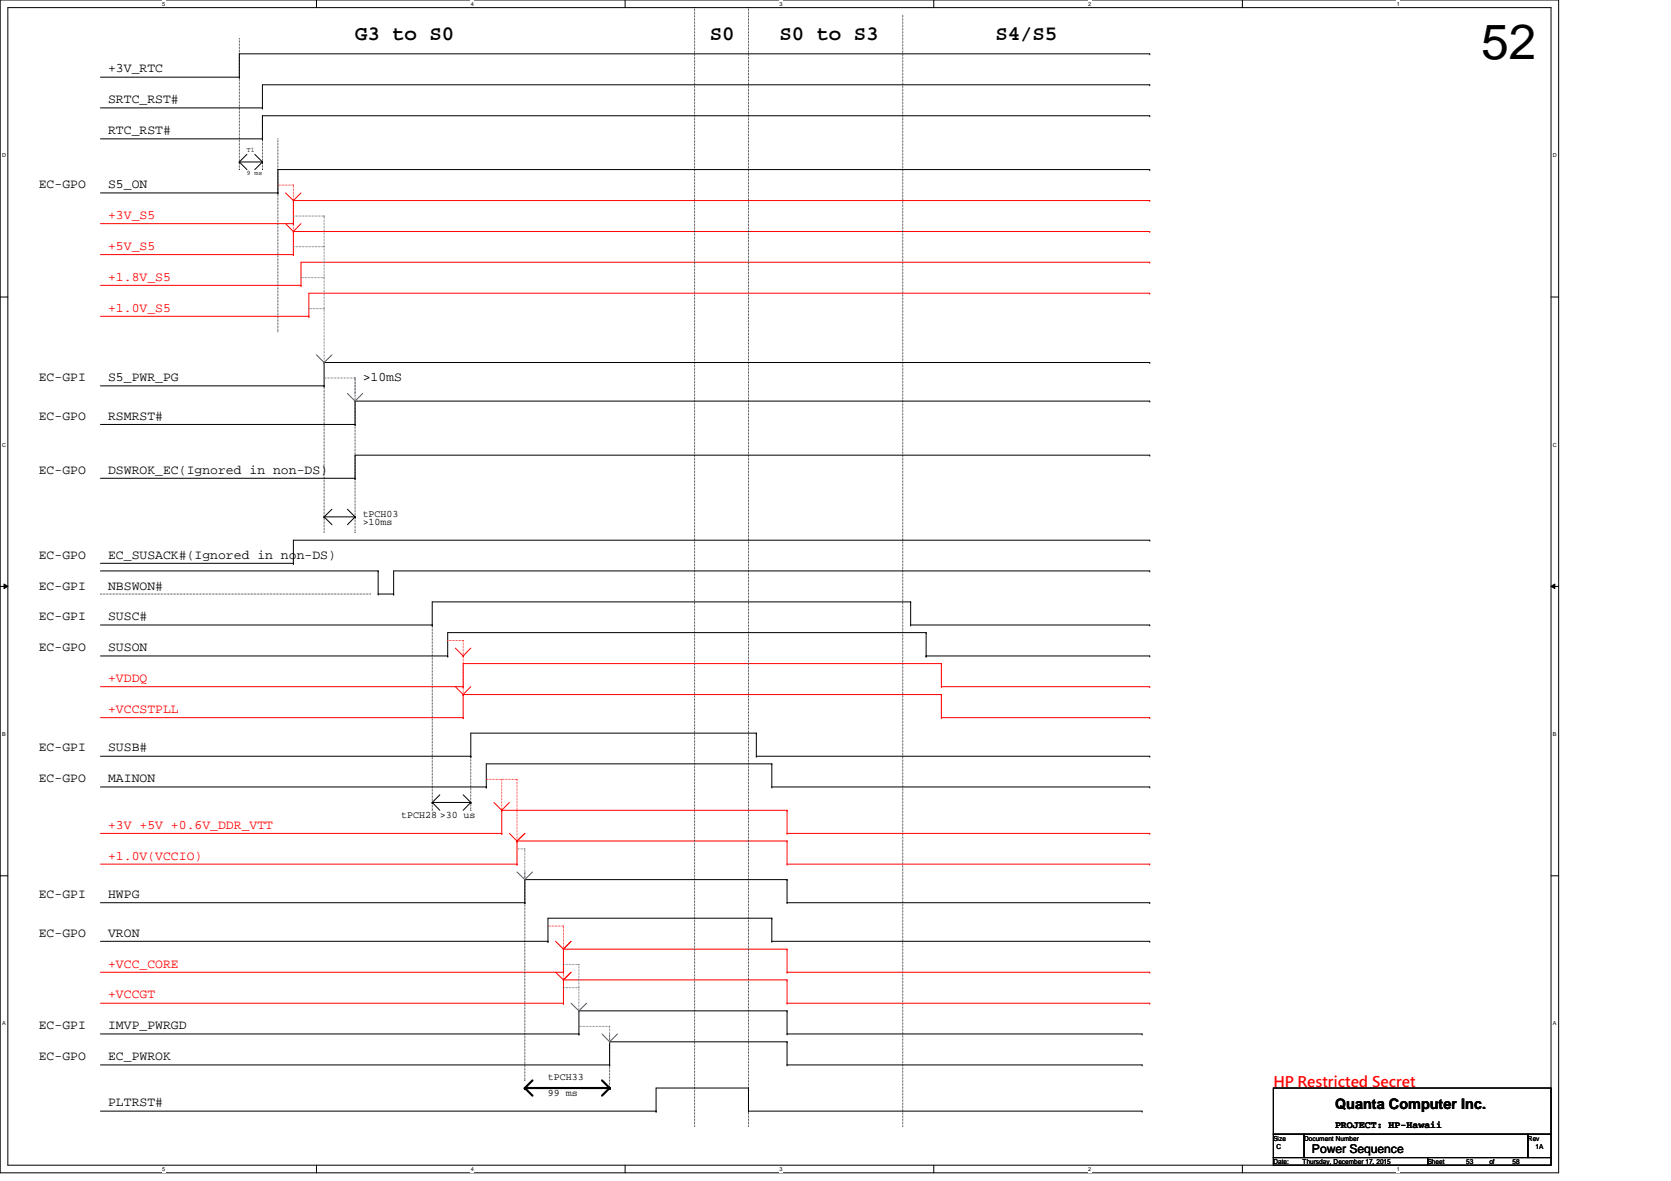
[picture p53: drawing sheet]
<svg xmlns="http://www.w3.org/2000/svg" width="297mm" height="210mm" viewBox="0 0 297 210" stroke-linecap="round" stroke-linejoin="round" font-family="sans-serif">
<defs><g id="words">
<text font-size="8.8" x="263.4" y="10.5">52</text>
<g font-size="3.7">
<text x="63.1" y="7.2">G3 to S0</text>
<text x="126.2" y="7.2">S0</text>
<text x="138.6" y="7.2">S0 to S3</text>
<text x="176.9" y="7.2">S4/S5</text>
</g>
<text font-size="2.6" fill="#f00" x="226.4" y="193.2">HP Restricted Secret</text>
<text font-size="2.6" x="237.3" y="197.1">Quanta Computer Inc.</text>
<g font-size="2.3">
<text x="19.2" y="12.9">+3V_RTC</text>
<text x="19.2" y="18.3">SRTC_RST#</text>
<text x="19.2" y="23.8">RTC_RST#</text>
<text x="6.9" y="33.4">EC-GPO</text>
<text x="19.2" y="33.4">S5_ON</text>
<text x="6.9" y="67.7">EC-GPI</text>
<text x="19.2" y="67.7">S5_PWR_PG</text>
<text x="64.5" y="67.7">&gt;10mS</text>
<text x="6.9" y="74.6">EC-GPO</text>
<text x="19.2" y="74.6">RSMRST#</text>
<text x="6.9" y="84.2">EC-GPO</text>
<text x="19.2" y="84.2">DSWROK_EC(Ignored in non-DS)</text>
<text x="6.9" y="99.3">EC-GPO</text>
<text x="19.2" y="99.3">EC_SUSACK#(Ignored in non-DS)</text>
<text x="6.9" y="104.8">EC-GPI</text>
<text x="19.2" y="104.8">NBSWON#</text>
<text x="6.9" y="110.2">EC-GPI</text>
<text x="19.2" y="110.2">SUSC#</text>
<text x="6.9" y="115.7">EC-GPO</text>
<text x="19.2" y="115.7">SUSON</text>
<text x="6.9" y="133.6">EC-GPI</text>
<text x="19.2" y="133.6">SUSB#</text>
<text x="6.9" y="139.1">EC-GPO</text>
<text x="19.2" y="139.1">MAINON</text>
<text x="6.9" y="159.6">EC-GPI</text>
<text x="19.2" y="159.6">HWPG</text>
<text x="6.9" y="166.5">EC-GPO</text>
<text x="19.2" y="166.5">VRON</text>
<text x="6.9" y="182.9">EC-GPI</text>
<text x="19.2" y="182.9">IMVP_PWRGD</text>
<text x="6.9" y="188.4">EC-GPO</text>
<text x="19.2" y="188.4">EC_PWROK</text>
<text x="19.2" y="196.6">PLTRST#</text>
</g>
<g font-size="2.3" fill="#f00">
<text x="19.2" y="38.9">+3V_S5</text>
<text x="19.2" y="44.4">+5V_S5</text>
<text x="19.2" y="49.9">+1.8V_S5</text>
<text x="19.2" y="55.4">+1.0V_S5</text>
<text x="19.2" y="121.2">+VDDQ</text>
<text x="19.2" y="126.7">+VCCSTPLL</text>
<text x="19.2" y="147.3">+3V +5V +0.6V_DDR_VTT</text>
<text x="19.2" y="152.8">+1.0V(VCCIO)</text>
<text x="19.2" y="172">+VCC_CORE</text>
<text x="19.2" y="177.5">+VCCGT</text>
</g>
<text font-size="2.2" x="233.2" y="205">Power Sequence</text>
<g font-size="1.8">
<text x="64.5" y="91.9">tPCH03</text>
<text x="64.5" y="93.3">&gt;10ms</text>
<text x="71.3" y="145.4">tPCH28 &gt;30 us</text>
<text x="97.4" y="192">tPCH33</text>
<text x="97.4" y="194.8">99 ms</text>
<text x="237.3" y="200.4">PROJECT: HP-Hawaii</text>
</g>
<g font-size="1.2">
<text x="43.9" y="27.1">T1</text>
<text x="43.9" y="31.2">9 ms</text>
<text x="226.4" y="202.7">Size</text>
<text x="231.8" y="202.7">Document Number</text>
<text x="271.6" y="202.7">Rev</text>
<text x="226.4" y="206.9">Date:</text>
<text x="226.9" y="204.1">C</text>
<text x="231.6" y="206.9">Thursday, December 17, 2015</text>
<text x="253.8" y="206.9">Sheet</text>
<text x="260.6" y="206.9">53</text>
<text x="264.7" y="206.9">of</text>
<text x="268.9" y="206.9">58</text>
<text x="273" y="204.1">1A</text>
</g>
<g font-size="1">
<text x="28.8" y="1">5</text>
<text x="83.7" y="1">4</text>
<text x="138.6" y="1">3</text>
<text x="193.4" y="1">2</text>
<text x="248.3" y="1">1</text>
<text x=".4" y="27.9">D</text>
<text x="276.1" y="27.9">D</text>
<text x=".4" y="79.4">C</text>
<text x="276.1" y="79.4">C</text>
<text x=".4" y="130.8">B</text>
<text x="276.1" y="130.8">B</text>
<text x=".4" y="182.2">A</text>
<text x="276.1" y="182.2">A</text>
<text x="28.8" y="208.1">5</text>
<text x="83.7" y="208.1">4</text>
<text x="138.6" y="208.1">3</text>
<text x="193.4" y="208.1">2</text>
<text x="248.3" y="208.1">1</text>
</g>
</g></defs>
<path d="M0 0h277.1v208.4h-277.1zM1.4 1.4h274.3v205.7h-274.3z" fill="none" stroke="#000" stroke-width=".18"/>
<g fill="#fff">
<path d="M28.8 .1h.6v1.1h-.6z"/>
<path d="M28.8 207.2h.6v1.1h-.6z"/>
</g>
<path d="M56.3 0v1.4M56.3 207.1v1.3" fill="none" stroke="#000" stroke-width=".18"/>
<g fill="#fff">
<path d="M83.7 .1h.5v1.1h-.5z"/>
<path d="M83.7 207.2h.5v1.1h-.5z"/>
</g>
<path d="M111.1 0v1.4M111.1 207.1v1.3" fill="none" stroke="#000" stroke-width=".18"/>
<g fill="#fff">
<path d="M138.6 .1h.5v1.1h-.5z"/>
<path d="M138.6 207.2h.5v1.1h-.5z"/>
</g>
<path d="M166 0v1.4M166 207.1v1.3" fill="none" stroke="#000" stroke-width=".18"/>
<g fill="#fff">
<path d="M193.4 .1h.6v1.1h-.6z"/>
<path d="M193.4 207.2h.6v1.1h-.6z"/>
</g>
<path d="M220.8 0v1.4M220.8 207.1v1.3" fill="none" stroke="#000" stroke-width=".18"/>
<g fill="#fff">
<path d="M248.3 .1h.5v1.1h-.5z"/>
<path d="M248.3 207.2h.5v1.1h-.5z"/>
<path d="M.4 27.1h.7v1.1h-.7z"/>
<path d="M276.1 27.1h.7v1.1h-.7z"/>
<path d="M.4 78.5h.7v1.1h-.7z"/>
<path d="M276.1 78.5h.7v1.1h-.7z"/>
</g>
<path d="M0 52.8h1.4M275.7 52.8h1.4" fill="none" stroke="#000" stroke-width=".18"/>
<g fill="#fff">
<path d="M.4 129.9h.6v1.1h-.6z"/>
<path d="M276.1 129.9h.6v1.1h-.6z"/>
</g>
<path d="M0 104.2h1.4M.7 103.8l.7 .4-.7 .4zM275.7 104.2l.7-.4v.8zM275.7 104.2h1.4" fill="none" stroke="#000" stroke-width=".18"/>
<path d="M.7 103.8l.7 .4-.7 .4zM275.7 104.2l.7-.4v.8z" fill="#000"/>
<g fill="#fff">
<path d="M.4 181.4h.6v1.1h-.6z"/>
<path d="M276.1 181.4h.6v1.1h-.6z"/>
</g>
<g fill="none" stroke="#000" stroke-width=".18">
<path d="M17.9 13.7h24.6M17.9 19.2h28.7M42.5 13.7h.1M46.6 19.2h.1M204.4 9.6h.1M204.4 15.1h.1M204.4 9.6h-161.9v4.1M204.4 15.1h-157.8v4.1M17.9 24.7h28.7M17.9 34.3h31.5M42.5 28.8h.1M42.5 28.8h4.1"/>
<path d="M42.5 28.8l1.4 1.3M43.9 27.4l-1.4 1.4M45.3 27.4l1.3 1.4M46.6 24.7h.1M46.6 28.8h.1M46.6 28.8l-1.3 1.3M49.4 34.3h.1M204.4 20.6h.1M204.4 30.1h.1M204.4 20.6h-157.8v4.1M204.4 30.1h-155v4.2M17.9 75.4h45.2"/>
<path d="M17.9 68.6h39.7M57.6 68.6h.1M63.1 75.4h.1M204.4 71.3h.1M204.4 64.4h.1M204.4 71.3h-141.3v4.1M204.4 64.4h-146.8v4.2M17.9 85h45.2M57.6 91.9h.1M57.6 91.9h5.5M57.6 91.9l1.4 1.4M59 90.5l-1.4 1.4"/>
<path d="M61.8 90.5l1.3 1.4M63.1 91.9h.1M63.1 85h.1M63.1 91.9l-1.3 1.4M204.4 80.9h.1M204.4 96h.1M204.4 80.9h-141.3v4.1M204.4 96h-152.2v4.1M17.9 116.6h61.7M17.9 101.5h49.3M17.9 100.1h34.3M17.9 111.1h58.9"/>
<path d="M52.2 100.1h.1M67.2 105.6h.1M67.2 101.5h.1M67.2 101.5v4.1M67.2 105.6h2.8M70 105.6h.1M76.8 111.1h.1M79.6 116.6h.1M161.9 107h.1M161.9 111.1h.1M161.9 107h-85.1v4.1M161.9 107v4.1"/>
<path d="M161.9 111.1h42.5M164.6 112.4h.1M164.6 116.6h.1M164.6 116.6h39.8M164.6 112.4h-85v4.2M164.6 112.4v4.2M204.4 101.5h.1M204.4 111.1h.1M204.4 116.6h.1M204.4 101.5h-134.4v4.1M17.9 139.9h68.5M17.9 134.4h65.8"/>
<path d="M83.7 134.4h.1M86.4 139.9h.1M134.4 130.3h.1M134.4 134.4h.1M134.4 130.3h-50.7v4.1M134.4 130.3v4.1M134.4 134.4h70M137.2 135.8h.1M137.2 139.9h.1M137.2 139.9h67.2M137.2 135.8h-50.8v4.1M137.2 135.8v4.1"/>
<path d="M204.4 139.9h.1M204.4 134.4h.1M0 155.7h1.4M76.8 142.6h.1M76.8 142.6l1.4 1.4M76.8 142.6h6.9M78.2 141.3l-1.4 1.3M82.3 141.3l1.4 1.3M83.7 142.6h.1M83.7 142.6l-1.4 1.4M139.9 156.3h.1M139.9 156.3h-46.6v4.1"/>
<path d="M139.9 156.3v4.1M275.7 155.7h1.4M17.9 160.4h75.4M17.9 167.3h79.5M93.3 160.4h.1M97.4 167.3h.1M137.2 163.2h.1M137.2 167.3h.1M137.2 163.2v4.1M137.2 167.3h67.2M137.2 163.2h-39.8v4.1M139.9 179.7h.1"/>
<path d="M139.9 160.4h.1M139.9 160.4h64.5M139.9 179.7h-37v4.1M139.9 179.7v4.1M204.4 160.4h.1M204.4 167.3h.1M17.9 183.8h85M17.9 189.3h90.5M17.9 197.5h98.7M102.9 183.8h.1M108.4 189.3h.1M116.6 197.5h.1"/>
<path d="M133.1 193.4h.1M133.1 197.5h.1M133.1 197.5h69.9M133.1 193.4h-16.5v4.1M133.1 193.4v4.1M139.9 185.2h.1M139.9 183.8h.1M139.9 189.3h.1M139.9 183.8h63.1M139.9 189.3h63.1M139.9 185.2h-31.5v4.1M139.9 185.2v4.1"/>
<path d="M203 197.5h.1M203 183.8h.1M203 189.3h.1M226.4 193.4h49.3v8.2h-49.3zM226.4 201.6h5.4v4.1h-5.4zM226.4 205.7h27.4v1.4h-27.4zM231.8 201.6h39.8v4.1h-39.8zM253.8 205.7h21.9v1.4h-21.9zM271.6 201.6h4.1v4.1h-4.1z"/>
</g>
<g fill="none" stroke="#f00" stroke-width=".18">
<path d="M17.9 39.8h34.3M50.8 34.3l1.4 1.3M50.8 39.8l1.4 1.3M52.2 39.8h.1M52.2 35.6h.1M52.2 35.6v4.2M52.2 35.6h152.2M53.5 39.8l-1.3 1.3M53.5 34.3l-1.3 1.3M204.4 35.6h.1M17.9 45.3h34.3M17.9 50.7h35.6"/>
<path d="M17.9 56.2h37M52.2 45.3h.1M52.2 41.1h.1M52.2 41.1v4.2M52.2 41.1h152.2M53.5 50.7h.1M54.9 56.2h.1M204.4 41.1h.1M204.4 46.6h.1M204.4 52.1h.1M204.4 46.6h-150.9v4.1M204.4 52.1h-149.5v4.1"/>
<path d="M80.9 115.2l1.4 1.4M82.3 116.6h.1M83.7 115.2l-1.4 1.4M167.3 117.9h.1M167.3 117.9h-85v4.1M167.3 117.9v4.1M17.9 122h64.4M17.9 127.6h64.4M80.9 122l1.4 1.4M82.3 122h.1M82.3 127.6h.1M82.3 123.4h.1"/>
<path d="M82.3 123.4v4.2M82.3 123.4h85M83.7 122l-1.4 1.4M167.3 123.4h.1M167.3 122h.1M167.3 127.6h.1M167.3 122h37.1M167.3 127.6h37.1M167.3 123.4v4.2M204.4 122h.1M204.4 127.6h.1M17.9 148.1h71.3"/>
<path d="M17.9 153.6h74M87.8 142.6l1.4 1.4M89.2 148.1h.1M89.2 144h.1M89.2 144v4.1M89.2 144h50.7M90.5 148.1l1.4 1.4M90.5 142.6l-1.3 1.4M91.9 153.6h.1M91.9 149.5h.1M91.9 149.5h48M91.9 149.5v4.1"/>
<path d="M93.3 148.1l-1.4 1.4M139.9 149.5h.1M139.9 153.6h.1M139.9 144h.1M139.9 148.1h.1M139.9 148.1h64.5M139.9 144v4.1M139.9 149.5v4.1M139.9 153.6h64.5M204.4 153.6h.1M204.4 148.1h.1M17.9 172.8h82.3"/>
<path d="M17.9 178.3h82.3M98.8 172.8l1.4 1.4M98.8 167.3l1.4 1.4M100.2 172.8h.1M100.2 178.3h.1M100.2 174.2h.1M100.2 168.7h.1M100.2 168.7v4.1M100.2 174.2v4.1M100.2 168.7h39.7M100.2 174.2h39.7M101.5 172.8l-1.3 1.4"/>
<path d="M101.5 167.3l-1.3 1.4M139.9 168.7h.1M139.9 174.2h.1M139.9 172.8h.1M139.9 178.3h.1M139.9 172.8h64.5M139.9 178.3h64.5M139.9 168.7v4.1M139.9 174.2v4.1M204.4 172.8h.1M204.4 178.3h.1"/>
</g>
<g fill="none" stroke="#000" stroke-width=".18" stroke-dasharray="0 .3">
<path d="M42.5 6.9v23.2M123.5 1.4h.1M133.1 1.4h.1M160.5 2.7h.1M42.5 30.1h.1M46.6 20.6v9.5M46.6 30.1h.1M49.4 24.7v34.3M49.4 59h.1M57.6 68.6v26M63.1 67.2v27.4M57.6 94.6h.1"/>
<path d="M63.1 94.6h.1M17.9 105.6h.1M65.9 105.6h-48M76.8 111.1v32.9M83.7 134.4v9.6M76.8 144h.1M83.7 144h.1M93.3 155v37M93.3 192h.1M108.4 183.8v9.6M108.4 193.4h.1M123.5 200.2v-198.8"/>
<path d="M133.1 200.2v-198.8M160.5 200.2v-197.5"/>
</g>
<path d="M93.3 193.4l1.4 1.3M93.3 193.4h15.1M94.7 192l-1.4 1.4M107 192l1.4 1.4M108.4 193.4l-1.4 1.3" fill="none" stroke="#000" stroke-width=".38"/>
<g fill="#000">
<circle cx="93.3" cy="193.4" r=".19"/>
<circle cx="108.4" cy="193.4" r=".19"/>
</g>
<g fill="none" stroke="#f00" stroke-width=".18" stroke-dasharray="0 .3">
<path d="M49.4 32.9h2.8M52.2 32.9h.1M52.2 32.9v8.2M52.2 41.1h.1M79.6 113.8h2.7M82.3 113.8h.1M82.3 113.8v9.6M82.3 123.4h.1M86.4 138.5h5.5M89.2 138.5v5.5M91.9 138.5h.1M91.9 138.5v11"/>
<path d="M89.2 144h.1M91.9 149.5h.1M97.4 164.6h2.8M100.2 164.6h.1M100.2 164.6v9.6M100.2 174.2h.1"/>
</g>
<g fill="none" stroke="#00f" stroke-width=".18" stroke-dasharray="0 .3">
<path d="M52.2 38.4h5.4M57.6 38.4v26M57.6 38.4h.1M52.2 43.9h5.4M53.5 49.4h4.1M54.9 54.9h2.7M57.6 43.9h.1M57.6 54.9h.1M57.6 49.4h.1M57.6 64.4h.1M57.6 67.2h5.5M63.1 67.2v2.7"/>
<path d="M63.1 69.9h.1M63.1 67.2h.1M91.9 150.9h1.4M93.3 150.9h.1M93.3 150.9v5.4M93.3 156.3h.1M100.2 175.6h2.7M100.2 171.4h2.7M102.9 171.4v8.3M102.9 179.7h.1M102.9 175.6h.1M102.9 171.4h.1"/>
<path d="M102.9 182.4h5.5M108.4 182.4v2.8M108.4 185.2h.1M108.4 182.4h.1"/>
</g>
<g fill="none" stroke="#00f" stroke-width=".18">
<path d="M56.3 63.1l1.3 1.3M57.6 64.4h.1M59 63.1l-1.4 1.3M61.8 69.9l1.3 1.4M63.1 71.3h.1M64.5 69.9l-1.4 1.4M91.9 155l1.4 1.3M93.3 156.3h.1M94.7 155l-1.4 1.3M101.5 178.3l1.4 1.4M102.9 179.7h.1M104.3 178.3l-1.4 1.4"/>
<path d="M107 183.8l1.4 1.4M108.4 185.2h.1M109.8 183.8l-1.4 1.4"/>
</g>
<use href="#words"/>
</svg>
